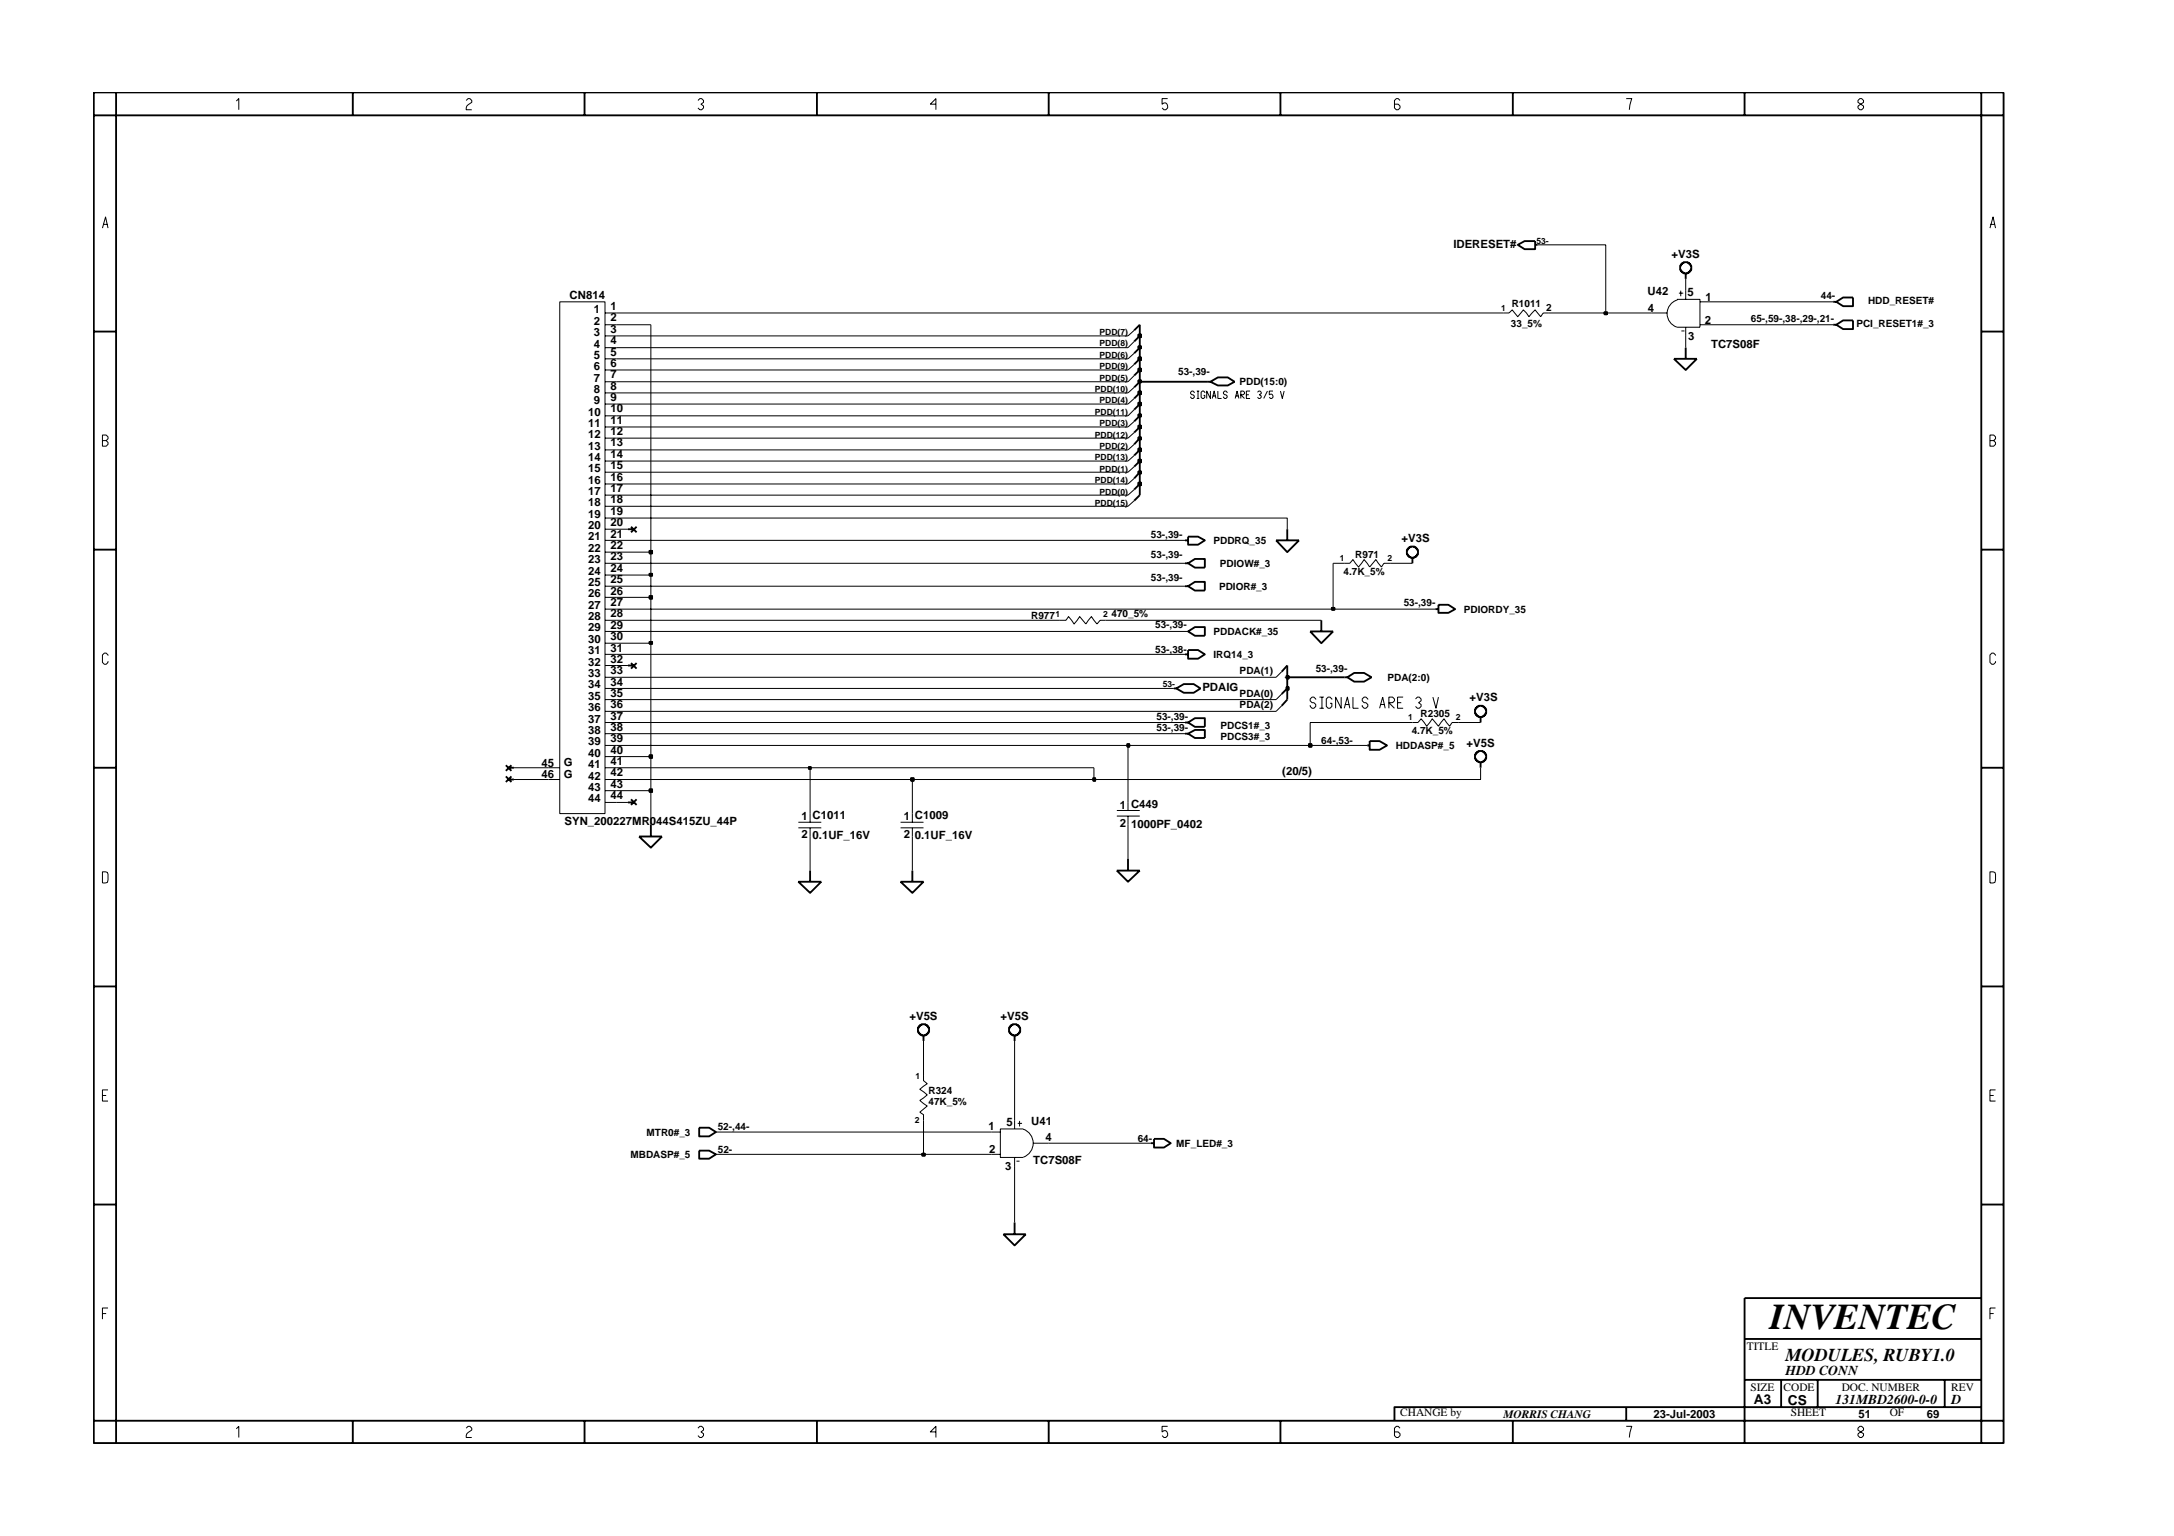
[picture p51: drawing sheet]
<svg xmlns="http://www.w3.org/2000/svg" width="297mm" height="210mm" viewBox="0 0 297 210" stroke-linecap="round" stroke-linejoin="round" font-family="sans-serif">
<defs><g id="words">
<text font-size="5" x="241.8" y="181.6">INVENTEC</text>
<text font-size="2.5" x="244" y="185.9">MODULES, RUBY1.0</text>
<g font-size="1.9">
<text x="239.6" y="191.9">A3</text>
<text x="244" y="187.9">HDD CONN</text>
<text x="244.3" y="192">CS</text>
<text x="250.8" y="191.9">131MBD2600-0-0</text>
<text x="266.6" y="191.9">D</text>
</g>
<g font-size="1.6">
<text x="198.6" y="33.9">IDERESET#</text>
<text x="228.4" y="35.2">+V3S</text>
<text x="77.8" y="40.9">CN814</text>
<text x="225.1" y="40.3">U42</text>
<text x="230.6" y="40.5">5</text>
<text x="233" y="41.1">1</text>
<text x="81.1" y="47.5">4</text>
<text x="81.1" y="45.9">3</text>
<text x="81.1" y="44.4">2</text>
<text x="81.1" y="42.8">1</text>
<text x="83.4" y="47">4</text>
<text x="83.4" y="45.5">3</text>
<text x="83.4" y="43.9">2</text>
<text x="83.4" y="42.4">1</text>
<text x="225.1" y="42.6">4</text>
<text x="230.7" y="46.5">3</text>
<text x="232.9" y="44.2">2</text>
<text x="233.8" y="47.5">TC7S08F</text>
<text x="81.1" y="49">5</text>
<text x="81.1" y="50.6">6</text>
<text x="81.1" y="52.2">7</text>
<text x="81.1" y="53.7">8</text>
<text x="83.4" y="48.7">5</text>
<text x="83.4" y="50.2">6</text>
<text x="83.4" y="51.7">7</text>
<text x="83.4" y="53.3">8</text>
<text x="80.4" y="56.8">10</text>
<text x="80.4" y="58.3">11</text>
<text x="80.4" y="59.9">12</text>
<text x="81.1" y="55.2">9</text>
<text x="83.4" y="54.8">9</text>
<text x="83.4" y="56.4">10</text>
<text x="83.4" y="58">11</text>
<text x="83.4" y="59.5">12</text>
<text x="80.4" y="63">14</text>
<text x="80.4" y="64.5">15</text>
<text x="80.4" y="61.5">13</text>
<text x="83.4" y="64.1">15</text>
<text x="83.4" y="65.7">16</text>
<text x="83.4" y="61">13</text>
<text x="83.4" y="62.6">14</text>
<text x="80.4" y="66.1">16</text>
<text x="80.4" y="67.7">17</text>
<text x="80.4" y="69.2">18</text>
<text x="80.4" y="70.8">19</text>
<text x="83.4" y="67.3">17</text>
<text x="83.4" y="68.8">18</text>
<text x="83.4" y="70.3">19</text>
<text x="83.4" y="71.9">20</text>
<text x="80.4" y="75.5">22</text>
<text x="80.4" y="77">23</text>
<text x="80.4" y="72.3">20</text>
<text x="80.4" y="73.8">21</text>
<text x="83.4" y="73.5">21</text>
<text x="83.4" y="75">22</text>
<text x="83.4" y="76.6">23</text>
<text x="191.5" y="74.1">+V3S</text>
<text x="80.4" y="78.6">24</text>
<text x="80.4" y="80.1">25</text>
<text x="80.4" y="81.6">26</text>
<text x="80.4" y="83.2">27</text>
<text x="83.4" y="78.1">24</text>
<text x="83.4" y="79.7">25</text>
<text x="83.4" y="81.3">26</text>
<text x="83.4" y="82.8">27</text>
<text x="80.4" y="86.3">29</text>
<text x="80.4" y="87.9">30</text>
<text x="80.4" y="89.4">31</text>
<text x="80.4" y="84.8">28</text>
<text x="83.4" y="87.4">30</text>
<text x="83.4" y="89">31</text>
<text x="83.4" y="84.4">28</text>
<text x="83.4" y="85.9">29</text>
<text x="80.4" y="90.9">32</text>
<text x="80.4" y="92.6">33</text>
<text x="80.4" y="94.1">34</text>
<text x="80.4" y="95.6">35</text>
<text x="83.4" y="90.6">32</text>
<text x="83.4" y="92.1">33</text>
<text x="83.4" y="93.7">34</text>
<text x="83.4" y="95.2">35</text>
<text x="164.3" y="94.5">PDAIG</text>
<text x="200.8" y="95.8">+V3S</text>
<text x="80.4" y="98.7">37</text>
<text x="80.4" y="100.3">38</text>
<text x="80.4" y="101.9">39</text>
<text x="80.4" y="97.2">36</text>
<text x="83.4" y="96.7">36</text>
<text x="83.4" y="98.4">37</text>
<text x="83.4" y="99.9">38</text>
<text x="83.4" y="101.4">39</text>
<text x="74" y="104.7">45</text>
<text x="74" y="106.4">46</text>
<text x="77.1" y="104.7">G</text>
<text x="77.1" y="106.3">G</text>
<text x="80.4" y="103.4">40</text>
<text x="80.4" y="104.9">41</text>
<text x="80.4" y="106.5">42</text>
<text x="83.4" y="103">40</text>
<text x="83.4" y="104.5">41</text>
<text x="83.4" y="106.1">42</text>
<text x="83.4" y="107.7">43</text>
<text x="175.2" y="105.9">(20/5)</text>
<text x="200.4" y="102">+V5S</text>
<text x="77.1" y="112.7">SYN_200227MR044S415ZU_44P</text>
<text x="80.4" y="108">43</text>
<text x="80.4" y="109.7">44</text>
<text x="83.4" y="109.2">44</text>
<text x="109.5" y="112.1">1 C1011</text>
<text x="123.5" y="112.1">1 C1009</text>
<text x="153" y="110.6">1 C449</text>
<text x="153" y="113">2</text>
<text x="154.5" y="113.1">1000PF_0402</text>
<text x="109.5" y="114.5">2</text>
<text x="111" y="114.7">0.1UF_16V</text>
<text x="123.5" y="114.5">2</text>
<text x="125" y="114.7">0.1UF_16V</text>
<text x="124.3" y="139.4">+V5S</text>
<text x="136.7" y="139.4">+V5S</text>
<text x="135.1" y="154.4">1</text>
<text x="137.5" y="153.9">5</text>
<text x="140.9" y="153.7">U41</text>
<text x="142.9" y="156">4</text>
<text x="135.1" y="157.6">2</text>
<text x="137.3" y="159.9">3</text>
<text x="141.2" y="159.1">TC7S08F</text>
<text x="238.7" y="184.4">TITLE</text>
<text x="239.2" y="190">SIZE</text>
<text x="243.7" y="190">CODE</text>
<text x="251.6" y="190">DOC. NUMBER</text>
<text x="266.6" y="190">REV</text>
<text x="191.3" y="193.5">CHANGE by</text>
<text x="205.4" y="193.7">MORRIS CHANG</text>
<text x="225.9" y="193.7">23-Jul-2003</text>
<text x="244.7" y="193.5">SHEET</text>
<text x="253.9" y="193.7">51</text>
<text x="258.2" y="193.5">OF</text>
<text x="263.3" y="193.7">69</text>
</g>
<g font-size="1.4">
<text x="248.8" y="40.9">44-</text>
<text x="255.2" y="41.6">HDD_RESET#</text>
<text x="206.4" y="44.7">33_5%</text>
<text x="206.5" y="42">R1011</text>
<text x="211.3" y="42.4">2</text>
<text x="239.2" y="44">65-,59-,38-,29-,21-</text>
<text x="253.6" y="44.7">PCI_RESET1#_3</text>
<text x="161" y="51.2">53-,39-</text>
<text x="169.4" y="52.7">PDD(15:0)</text>
<text x="157.2" y="73.5">53-,39-</text>
<text x="157.3" y="76.3">53-,39-</text>
<text x="165.8" y="74.3">PDDRQ_35</text>
<text x="166.7" y="77.5">PDIOW#_3</text>
<text x="185.2" y="76.2">R971</text>
<text x="157.3" y="79.3">53-,39-</text>
<text x="166.6" y="80.6">PDIOR#_3</text>
<text x="183.6" y="78.6">4.7K_5%</text>
<text x="191.8" y="82.8">53-,39-</text>
<text x="200" y="83.7">PDIORDY_35</text>
<text x="140.9" y="84.6">R977</text>
<text x="151.9" y="84.3">470_5%</text>
<text x="157.8" y="89.3">53-,38-</text>
<text x="157.8" y="85.8">53-,39-</text>
<text x="165.8" y="89.9">IRQ14_3</text>
<text x="165.8" y="86.8">PDDACK#_35</text>
<text x="169.4" y="95.3">PDA(0)</text>
<text x="169.4" y="92.1">PDA(1)</text>
<text x="179.8" y="91.8">53-,39-</text>
<text x="189.6" y="93.1">PDA(2:0)</text>
<text x="158" y="98.4">53-,39-</text>
<text x="158" y="99.9">53-,39-</text>
<text x="166.8" y="99.7">PDCS1#_3</text>
<text x="166.8" y="101.2">PDCS3#_3</text>
<text x="169.4" y="96.8">PDA(2)</text>
<text x="180.5" y="101.7">64-,53-</text>
<text x="192.9" y="100.3">4.7K_5%</text>
<text x="194.1" y="98">R2305</text>
<text x="190.7" y="102.4">HDDASP#_5</text>
<text x="126.9" y="149.5">R324</text>
<text x="88.3" y="155.2">MTR0#_3</text>
<text x="98.1" y="154.4">52-,44-</text>
<text x="126.9" y="151">47K_5%</text>
<text x="86.1" y="158.3">MBDASP#_5</text>
<text x="98.1" y="157.6">52-</text>
<text x="155.4" y="156.1">64-</text>
<text x="160.7" y="156.7">MF_LED#_3</text>
</g>
<g font-size="1.2">
<text x="209.9" y="33.3">53-</text>
<text x="150.2" y="47.3">PDD(8)</text>
<text x="150.2" y="45.8">PDD(7)</text>
<text x="205.1" y="42.4">1</text>
<text x="149.6" y="53.6">PDD(10)</text>
<text x="150.2" y="49">PDD(6)</text>
<text x="150.2" y="50.5">PDD(9)</text>
<text x="150.2" y="52">PDD(5)</text>
<text x="149.6" y="56.7">PDD(11)</text>
<text x="149.6" y="59.8">PDD(12)</text>
<text x="150.2" y="55.1">PDD(4)</text>
<text x="150.2" y="58.3">PDD(3)</text>
<text x="149.6" y="62.9">PDD(13)</text>
<text x="150.2" y="61.4">PDD(2)</text>
<text x="150.2" y="64.4">PDD(1)</text>
<text x="149.6" y="69.1">PDD(15)</text>
<text x="149.6" y="66.1">PDD(14)</text>
<text x="150.2" y="67.6">PDD(0)</text>
<text x="183.1" y="76.6">1</text>
<text x="189.6" y="76.6">2</text>
<text x="144.2" y="84.3">1</text>
<text x="150.7" y="84.3">2</text>
<text x="158.9" y="93.9">53-</text>
<text x="192.4" y="98.4">1</text>
<text x="198.9" y="98.4">2</text>
<text x="125.1" y="147.4">1</text>
<text x="125" y="153.5">2</text>
</g>
</g></defs>
<g fill="none" stroke="#000" stroke-width=".25">
<path d="M207.4 33.5l.9-.6h1.4v1.2h-1.4zM209.7 33.5h.4M229.9 35.9l.7-.1 .4 .4 .1 .6-.4 .5-.6 .1-.5-.4v-.7zM230.3 37.4v.7M155.7 56.8l-.7 .8M155.7 58.3l-.7 .8M155.7 50.6l-.7 .7M155.7 52.2l-.7 .7M155.7 53.7l-.7 .8M155.7 55.2l-.7 .8M155.7 44.4l-.7 .7M155.7 45.9l-.7 .8"/>
<path d="M155.7 59.9l-.7 .8M155.7 47.5l-.7 .8M155.7 49l-.7 .8M165 52.2h.4M165.4 52.2l1-.6h1.4l.9 .6-.9 .5h-1.4zM228.7 49h3.1l-1.5 1.6zM230.3 47.5v1.5M250.5 41.2h.4M250.5 44.4h.4M250.9 41.2l.9-.5h1.4v1.1h-1.4zM250.9 44.4l.9-.6h1.4v1.2h-1.4zM85.8 72.3h.8"/>
<path d="M86.2 72l.8 .7M87 72l-.8 .7M155.7 67.7l-.7 .7M155.7 64.5l-.7 .9M155.7 66.1l-.7 .8M155.7 61.5l-.7 .7M155.7 63l-.7 .8M161.9 73.8h.4M161.9 77h.4M162.3 73.3h1.4l.9 .5-.9 .6h-1.4zM162.3 77l1-.6h1.3v1.2h-1.3zM174.4 73.8h3.1l-1.6 1.7z"/>
<path d="M175.9 72.3v1.5M192.3 75l.3-.1a.72 .72 0 0 1 .9 0l.2 .3v.5l-.5 .5h-.5l-.4-.3v-.2h-.1zM193 76.2v.8M85.8 90.9h.8M86.2 90.6l.8 .8M87 90.6l-.8 .8M160.4 94.1h.3M160.7 94.1l1-.6h1.4l.9 .6-.9 .6h-1.4zM161.9 89.4h.4M161.9 98.7h.4M161.9 80.1h.4M162.3 88.8h1.4l.9 .6-.9 .6h-1.4z"/>
<path d="M162.3 98.7l1-.6h1.3v1.2h-1.3zM162.3 86.3l1-.6h1.3v1.2h-1.3zM162.3 80.1l1-.6h1.3v1.2h-1.3zM175.9 94.1l-.8 .7M175.9 95.6l-.8 .8M175.9 90.9l-.8 .9M179 86.3h3.1l-1.6 1.6zM180.5 84.8v1.5M183.7 92.6h.4M184.1 92.6l.9-.6h1.4l1 .6-1 .5h-1.4zM196.1 83.2h.4M196.5 82.6h1.4l.9 .6-.9 .5h-1.4z"/>
<path d="M201.6 96.8l.3-.2a.72 .72 0 0 1 .9 0l.3 .4v.5l-.5 .5h-.6l-.4-.4v-.1h-.1zM202.3 98v.7M69.1 104.6l.8 .7M69.1 106.1l.8 .8M69.5 104.9h.7M69.5 106.5h.7M69.9 104.6l-.8 .7M69.9 106.1l-.8 .8M85.8 109.7h.8M86.2 109.2l.8 .8M87 109.2l-.8 .8M87.3 114.3h3.2l-1.6 1.5z"/>
<path d="M88.9 112.7v1.6M110.7 119v1.5M124.7 119v1.5M152.6 119h3.1l-1.6 1.5zM154.1 117.4v1.6M161.9 100.3h.4M162.3 100.3l1-.5h1.3v1.1h-1.3zM186.8 101.9h.3M187.1 101.3h1.4l1 .6-1 .6h-1.4zM201.6 103l.3-.2a.72 .72 0 0 1 .9 0l.3 .3v.5l-.5 .6h-.6l-.4-.4v-.2h-.1zM202.3 104.2v.7M109.1 120.5h3.1l-1.5 1.5z"/>
<path d="M123 120.5h3.2l-1.5 1.5zM95.5 154.1h1.4l.9 .6-.9 .6h-1.4zM95.5 157.2h1.4l.9 .5-.9 .6h-1.4zM125.6 140.2l.2-.1a.72 .72 0 0 1 .9 0l.2 .4v.5l-.5 .5h-.5l-.4-.3-.1-.7h.1zM126.2 141.5v.8M138 140.2l.2-.1a.72 .72 0 0 1 .9 0l.3 .4v.5l-.5 .5h-.5l-.4-.3-.1-.7h.1zM138.6 141.5v.8M157.3 156.2h.4M157.7 155.6h1.3l1 .6-1 .6h-1.3zM137.1 168.7h3.1l-1.6 1.5zM138.6 167.1v1.6"/>
</g>
<g fill="none" stroke="#000" stroke-width=".14">
<path d="M229.6 39.7v.8M230.3 39.7v1.2M76.5 41.2h6.2v70h-6.2zM82.7 44.4h1.6M82.7 42.8h1.6M82.7 47.5h1.6M82.7 45.9h1.6M82.7 50.6h1.6M82.7 49h1.6M82.7 53.7h1.6M82.7 52.2h1.6M82.7 56.8h1.6"/>
<path d="M82.7 55.2h1.6M82.7 59.9h1.6M82.7 58.3h1.6M155 57.6l-.9 .7M155 59.1l-.9 .8M155 51.3l-.9 .9M155 52.9l-.9 .8M155 54.5l-.9 .7M155 56l-.9 .8M155 45.1l-.9 .8M155 46.7l-.9 .8M155 48.3l-.9 .7"/>
<path d="M155 49.8l-.9 .8M205.4 42.8h.8l.4-.5 .8 1 .7-1 .8 1 .8-1 .8 1 .3-.5h.8M225.7 42.8h2.1M229.1 40.9h3.2v3.8h-3.2a1.95 1.95 0 0 1-1.3-1.9 1.95 1.95 0 0 1 1.4-1.8M229.4 40.1h.6M229.7 45.2h.5M230.3 44.7v1.2M232.3 44.4h1.1M232.3 41.2h1.1M82.7 63h1.6M82.7 61.5h1.6M82.7 66.1h1.6"/>
<path d="M82.7 64.5h1.6M82.7 69.2h1.6M82.7 67.7h1.6M82.7 72.3h1.6M82.7 70.8h1.6M82.7 75.5h1.6M82.7 73.8h1.6M82.7 78.6h1.6M82.7 77h1.6M155 68.4l-.9 .8M155 65.4l-.9 .7M155 66.9l-.9 .8"/>
<path d="M155 60.7l-.9 .8M155 62.2l-.9 .8M155 63.8l-.9 .7M183.7 77h.7l.5-.5 .7 1 .8-1 .7 1 .9-1 .8 1 .3-.5h.8M82.7 81.6h1.6M82.7 80.1h1.6M82.7 84.8h1.6M82.7 83.2h1.6M82.7 87.9h1.6M82.7 86.3h1.6M82.7 90.9h1.6M82.7 89.4h1.6"/>
<path d="M82.7 94.1h1.6M82.7 92.6h1.6M82.7 97.2h1.6M82.7 95.6h1.6M82.7 98.7h1.6M144.8 84.8h.9l.3-.5 .8 1 .7-1 .9 1 .7-1 .8 1 .4-.5h.8M161.9 86.3h.4M175.1 94.8l-.7 .8M175.1 96.4l-.7 .8M175.1 91.8l-.7 .8M175.5 92.6h.4M193 98.7h.7l.5-.5 .7 1 .8-1 .8 1 .8-1 .8 1 .3-.5h.8"/>
<path d="M75 104.9h1.5M75 106.5h1.5M82.7 100.3h1.6M82.7 103.4h1.6M82.7 101.9h1.6M82.7 104.9h1.6M82.7 106.5h1.6M82.7 108h1.6M82.7 109.7h1.6M109.1 112.4h3.1M109.1 113.1h3.1M110.7 111.2v1.2"/>
<path d="M110.7 113.1v1.2M123 112.4h3.2M123 113.1h3.2M124.7 111.2v1.2M124.7 113.1v1.2M152.6 110.8h3.1M152.6 111.5h3.1M154.1 109.7v1.1M154.1 111.5v1.2M97.8 154.7h.4M97.8 157.7h28.4M126.2 146.9v.8l.5 .4-1 .8 1 .7-1 .8 1 .7-1 .9 .5 .3v.8"/>
<path d="M135.5 154.7h1.2M135.5 157.7h1.2M138.6 153.1v1.2M138.6 158.2v8.9M138.9 158.7h.4M139.1 153.5h.5M139.3 153.2v.7M139.8 158.1a2.05 2.05 0 0 0 1.4-1.9 2.05 2.05 0 0 0-1.4-1.9h-3.1v3.9h3.1M141.2 156.2h2.1"/>
</g>
<path d="M126 157.7h.4v.2h-.4z" fill-rule="evenodd" fill="#c2c2c2" stroke="#000" stroke-width=".25"/>
<path d="M126 157.7h.4v.2h-.4z" fill="none" stroke="#000" stroke-width=".25"/>
<g fill="none" stroke="#000" stroke-width=".14">
<path d="M84.3 108h4.6v4.7M84.3 109.7h1.5M110.7 104.9v6.3M110.7 114.3v4.7M124.7 106.5v4.7M124.7 114.3v4.7M154.1 101.9v7.8M154.1 112.7v4.7M98.2 154.7h37.3M126.2 153.1v4.6h9.3M126.2 142.3v4.6M138.6 142.3v10.8"/>
<path d="M143.3 156.2h14"/>
</g>
<path d="M88.8 107.9h.3v.3h-.3z" fill-rule="evenodd" fill="#c2c2c2" stroke="#000" stroke-width=".25"/>
<path d="M88.8 107.9h.3v.3h-.3z" fill="none" stroke="#000" stroke-width=".25"/>
<path d="M70.2 106.5h4.8M84.3 106.5h40.4M88.9 103.4v4.6" fill="none" stroke="#000" stroke-width=".14"/>
<path d="M124.5 106.4h.3v.3h-.3z" fill-rule="evenodd" fill="#c2c2c2" stroke="#000" stroke-width=".25"/>
<path d="M124.5 106.4h.3v.3h-.3z" fill="none" stroke="#000" stroke-width=".25"/>
<path d="M124.7 106.5h24.8" fill="none" stroke="#000" stroke-width=".14"/>
<path d="M149.4 106.4h.2v.3h-.2z" fill-rule="evenodd" fill="#c2c2c2" stroke="#000" stroke-width=".25"/>
<path d="M149.4 106.4h.2v.3h-.2z" fill="none" stroke="#000" stroke-width=".25"/>
<path d="M70.2 104.9h4.8M84.3 104.9h26.4M149.5 104.9v1.6h52.8v-1.6" fill="none" stroke="#000" stroke-width=".14"/>
<path d="M110.5 104.8h.3v.3h-.3z" fill-rule="evenodd" fill="#c2c2c2" stroke="#000" stroke-width=".25"/>
<path d="M110.5 104.8h.3v.3h-.3z" fill="none" stroke="#000" stroke-width=".25"/>
<path d="M84.3 103.4h4.6M110.7 104.9h38.8" fill="none" stroke="#000" stroke-width=".14"/>
<path d="M88.8 103.2h.3v.4h-.3z" fill-rule="evenodd" fill="#c2c2c2" stroke="#000" stroke-width=".25"/>
<path d="M88.8 103.2h.3v.4h-.3z" fill="none" stroke="#000" stroke-width=".25"/>
<path d="M88.9 87.9v15.5M84.3 101.9h69.8" fill="none" stroke="#000" stroke-width=".14"/>
<path d="M154 101.7h.3v.3h-.3z" fill-rule="evenodd" fill="#c2c2c2" stroke="#000" stroke-width=".25"/>
<path d="M154 101.7h.3v.3h-.3z" fill="none" stroke="#000" stroke-width=".25"/>
<path d="M154.1 101.9h24.9" fill="none" stroke="#000" stroke-width=".14"/>
<path d="M178.8 101.7h.4v.3h-.4z" fill-rule="evenodd" fill="#c2c2c2" stroke="#000" stroke-width=".25"/>
<path d="M175.9 94.1v1.5M178.8 101.7h.4v.3h-.4z" fill="none" stroke="#000" stroke-width=".25"/>
<path d="M84.3 98.7h77.6M84.3 97.2h90.1M84.3 95.6h90.1M84.3 94.1h76.1M193 98.7h-14v3.2h7.8M199.2 98.7h3.1M84.3 100.3h77.6" fill="none" stroke="#000" stroke-width=".14"/>
<path d="M175.8 93.9h.3v.3h-.3z" fill-rule="evenodd" fill="#c2c2c2" stroke="#000" stroke-width=".25"/>
<path d="M175.8 93.9h.3v.3h-.3zM175.9 92.6v1.5" fill="none" stroke="#000" stroke-width=".25"/>
<path d="M84.3 92.6h90.1" fill="none" stroke="#000" stroke-width=".14"/>
<path d="M175.8 92.4h.3v.3h-.3z" fill-rule="evenodd" fill="#c2c2c2" stroke="#000" stroke-width=".25"/>
<path d="M175.8 92.4h.3v.3h-.3zM175.9 90.9v1.7h7.8" fill="none" stroke="#000" stroke-width=".25"/>
<path d="M84.3 90.9h1.5M84.3 89.4h77.6M84.3 87.9h4.6" fill="none" stroke="#000" stroke-width=".14"/>
<path d="M88.8 87.7h.3v.3h-.3z" fill-rule="evenodd" fill="#c2c2c2" stroke="#000" stroke-width=".25"/>
<path d="M88.8 87.7h.3v.3h-.3z" fill="none" stroke="#000" stroke-width=".25"/>
<path d="M84.3 86.3h77.6M84.3 84.8h60.5M84.3 83.2h97.8M88.9 81.6v6.3M151.1 84.8h29.4" fill="none" stroke="#000" stroke-width=".14"/>
<path d="M182 83.1h.3v.2h-.3z" fill-rule="evenodd" fill="#c2c2c2" stroke="#000" stroke-width=".25"/>
<path d="M182 83.1h.3v.2h-.3z" fill="none" stroke="#000" stroke-width=".25"/>
<path d="M182.1 77v6.2h14M84.3 81.6h4.6" fill="none" stroke="#000" stroke-width=".14"/>
<path d="M88.8 81.5h.3v.3h-.3z" fill-rule="evenodd" fill="#c2c2c2" stroke="#000" stroke-width=".25"/>
<path d="M88.8 81.5h.3v.3h-.3z" fill="none" stroke="#000" stroke-width=".25"/>
<path d="M84.3 78.6h4.6v3M84.3 80.1h77.6" fill="none" stroke="#000" stroke-width=".14"/>
<path d="M88.8 78.4h.3v.3h-.3z" fill-rule="evenodd" fill="#c2c2c2" stroke="#000" stroke-width=".25"/>
<path d="M88.8 78.4h.3v.3h-.3z" fill="none" stroke="#000" stroke-width=".25"/>
<path d="M84.3 75.5h4.6v3.1M84.3 77h77.6M182.1 77h1.6M189.9 77h3.1" fill="none" stroke="#000" stroke-width=".14"/>
<path d="M88.8 75.3h.3v.3h-.3z" fill-rule="evenodd" fill="#c2c2c2" stroke="#000" stroke-width=".25"/>
<path d="M88.8 75.3h.3v.3h-.3zM155.7 66.1v1.6" fill="none" stroke="#000" stroke-width=".25"/>
<path d="M88.9 44.4v31.1M84.3 70.8h91.6v1.5M84.3 73.8h77.6M84.3 72.3h1.5M84.3 69.2h69.8M84.3 67.7h69.8M84.3 66.1h69.8" fill="none" stroke="#000" stroke-width=".14"/>
<path d="M155.6 66h.3v.3h-.3z" fill-rule="evenodd" fill="#c2c2c2" stroke="#000" stroke-width=".25"/>
<path d="M155.6 66h.3v.3h-.3zM155.7 64.5v1.6" fill="none" stroke="#000" stroke-width=".25"/>
<path d="M84.3 64.5h69.8" fill="none" stroke="#000" stroke-width=".14"/>
<path d="M155.6 64.4h.3v.3h-.3z" fill-rule="evenodd" fill="#c2c2c2" stroke="#000" stroke-width=".25"/>
<path d="M155.6 64.4h.3v.3h-.3zM155.7 63v1.5" fill="none" stroke="#000" stroke-width=".25"/>
<path d="M84.3 63h69.8" fill="none" stroke="#000" stroke-width=".14"/>
<path d="M155.6 62.8h.3v.4h-.3z" fill-rule="evenodd" fill="#c2c2c2" stroke="#000" stroke-width=".25"/>
<path d="M155.6 62.8h.3v.4h-.3zM155.7 61.5v1.5" fill="none" stroke="#000" stroke-width=".25"/>
<path d="M84.3 61.5h69.8" fill="none" stroke="#000" stroke-width=".14"/>
<path d="M155.6 61.3h.3v.4h-.3z" fill-rule="evenodd" fill="#c2c2c2" stroke="#000" stroke-width=".25"/>
<path d="M155.7 59.9v1.6M155.6 61.3h.3v.4h-.3z" fill="none" stroke="#000" stroke-width=".25"/>
<path d="M84.3 59.9h69.8" fill="none" stroke="#000" stroke-width=".14"/>
<path d="M155.6 59.8h.3v.2h-.3z" fill-rule="evenodd" fill="#c2c2c2" stroke="#000" stroke-width=".25"/>
<path d="M155.6 59.8h.3v.2h-.3zM155.7 58.3v1.6" fill="none" stroke="#000" stroke-width=".25"/>
<path d="M84.3 58.3h69.8" fill="none" stroke="#000" stroke-width=".14"/>
<path d="M155.6 58.2h.3v.3h-.3z" fill-rule="evenodd" fill="#c2c2c2" stroke="#000" stroke-width=".25"/>
<path d="M155.6 58.2h.3v.3h-.3zM155.7 56.8v1.5" fill="none" stroke="#000" stroke-width=".25"/>
<path d="M84.3 56.8h69.8" fill="none" stroke="#000" stroke-width=".14"/>
<path d="M155.6 56.7h.3v.2h-.3z" fill-rule="evenodd" fill="#c2c2c2" stroke="#000" stroke-width=".25"/>
<path d="M155.6 56.7h.3v.2h-.3zM155.7 55.2v1.6" fill="none" stroke="#000" stroke-width=".25"/>
<path d="M84.3 55.2h69.8" fill="none" stroke="#000" stroke-width=".14"/>
<path d="M155.6 55h.3v.4h-.3z" fill-rule="evenodd" fill="#c2c2c2" stroke="#000" stroke-width=".25"/>
<path d="M155.6 55h.3v.4h-.3zM155.7 53.7v1.5" fill="none" stroke="#000" stroke-width=".25"/>
<path d="M84.3 53.7h69.8" fill="none" stroke="#000" stroke-width=".14"/>
<path d="M155.6 53.5h.3v.4h-.3z" fill-rule="evenodd" fill="#c2c2c2" stroke="#000" stroke-width=".25"/>
<path d="M155.6 53.5h.3v.4h-.3zM155.7 52.2v1.5" fill="none" stroke="#000" stroke-width=".25"/>
<path d="M84.3 52.2h69.8" fill="none" stroke="#000" stroke-width=".14"/>
<path d="M155.6 52h.3v.3h-.3z" fill-rule="evenodd" fill="#c2c2c2" stroke="#000" stroke-width=".25"/>
<path d="M155.6 52h.3v.3h-.3zM155.7 50.6v1.6h9.3" fill="none" stroke="#000" stroke-width=".25"/>
<path d="M84.3 50.6h69.8" fill="none" stroke="#000" stroke-width=".14"/>
<path d="M155.6 50.4h.3v.3h-.3z" fill-rule="evenodd" fill="#c2c2c2" stroke="#000" stroke-width=".25"/>
<path d="M155.6 50.4h.3v.3h-.3zM155.7 49v1.6" fill="none" stroke="#000" stroke-width=".25"/>
<path d="M84.3 49h69.8" fill="none" stroke="#000" stroke-width=".14"/>
<path d="M155.6 48.9h.3v.3h-.3z" fill-rule="evenodd" fill="#c2c2c2" stroke="#000" stroke-width=".25"/>
<path d="M155.6 48.9h.3v.3h-.3zM155.7 47.5v1.5" fill="none" stroke="#000" stroke-width=".25"/>
<path d="M84.3 47.5h69.8" fill="none" stroke="#000" stroke-width=".14"/>
<path d="M155.6 47.3h.3v.3h-.3z" fill-rule="evenodd" fill="#c2c2c2" stroke="#000" stroke-width=".25"/>
<path d="M155.6 47.3h.3v.3h-.3zM155.7 45.9v1.6" fill="none" stroke="#000" stroke-width=".25"/>
<path d="M84.3 45.9h69.8M230.3 45.9v1.6" fill="none" stroke="#000" stroke-width=".14"/>
<path d="M155.6 45.7h.3v.4h-.3z" fill-rule="evenodd" fill="#c2c2c2" stroke="#000" stroke-width=".25"/>
<path d="M155.6 45.7h.3v.4h-.3zM155.7 44.4v1.5" fill="none" stroke="#000" stroke-width=".25"/>
<path d="M84.3 44.4h4.6M84.3 42.8h121.1M211.6 42.8h7.8M233.4 44.4h17.1" fill="none" stroke="#000" stroke-width=".14"/>
<path d="M219.2 42.7h.4v.2h-.4z" fill-rule="evenodd" fill="#c2c2c2" stroke="#000" stroke-width=".25"/>
<g fill="none" stroke="#000" stroke-width=".25">
<path d="M12.8 12.6h261v184.6h-261zM12.8 15.8h261M15.9 12.6v184.6M48.2 12.6v3.2M79.9 12.6v3.2M111.6 12.6v3.2M143.3 12.6v3.2M174.9 12.6v3.2M206.7 12.6v3.2M238.4 12.6v3.2M270.7 12.6v184.6M12.8 45.3h3.1"/>
<path d="M219.2 42.7h.4v.2h-.4zM270.7 45.3h3.1M12.8 75.1h3.1M270.7 75.1h3.1M12.8 104.9h3.1M270.7 104.9h3.1M12.8 134.8h3.1M270.7 134.8h3.1M12.8 164.6h3.1M270.7 164.6h3.1M270.7 177.4h-32.3v19.8M12.8 194.2h261"/>
<path d="M48.2 194.2v3M79.9 194.2v3M111.6 194.2v3M143.3 194.2v3M174.9 194.2v3M206.7 194.2v3M222.2 192.3v1.9M238.4 183h32.3M238.4 188.6h32.3M243.4 188.6v3.7M248.4 188.6v3.7M265.7 188.6v3.7"/>
<path d="M270.7 192.3h-80.2v1.9"/>
</g>
<g fill="none" stroke="#000" stroke-width=".14">
<path d="M32.3 13.8l.3-.3v1.5M63.7 13.7l.3-.2h.2l.3 .2v.3l-.5 .3-.3 .4v.3h.8M95.4 13.7l.2-.2h.3l.2 .2v.3l-.3 .2 .3 .3v.2l-.2 .3h-.3l-.2-.3M127.9 14.2h-.8l.8-.7v1.5M159.5 13.5h-.7v.7l.2-.1a.5 .5 0 0 1 .5 .6l-.2 .3h-.3l-.2-.3M191.3 13.7l-.3-.2h-.2l-.3 .2v1l.3 .3h.2l.3-.3v-.2l-.3-.3h-.5M222.2 13.5h.8l-.4 1.5M253.9 13.7l.2-.2h.3l.2 .2v.3l-.7 .5v.2l.2 .3h.3l.2-.3v-.2l-.7-.5zM14 31.2l.4-1.6 .4 1.6M14.1 30.7h.6M210.1 33.5h9.3v9.3h6.3M230.3 38.1v1.6"/>
<path d="M271.9 31.2l.4-1.6 .4 1.6M272 30.7h.6M14 59.5h.5l.3 .2v.3l-.3 .2 .3 .3v.2l-.3 .3h-.5zM163.2 53.7l-.2-.3h-.2l-.1 .2v.2l.5 .3v.2l-.2 .2h-.2l-.1-.3M163.5 53.4h.4M163.5 54.5h.4M163.7 53.4v1.1M164.6 53.7l-.1-.3h-.2l-.2 .2v.7l.2 .2h.2l.1-.2v-.3h-.1M165.4 53.4v1.1l-.5-1.1v1.1M165.6 54.5l.3-1.1 .2 1.1M165.7 54.1h.4M166.4 53.4v1.1h.5"/>
<path d="M167.7 53.7l-.2-.3h-.2l-.1 .2v.2l.5 .3v.2l-.2 .2h-.2l-.1-.3M168.8 54.5l.2-1.1 .3 1.1M168.9 54.1h.3M169.5 54.5v-1.1h.4l.1 .2v.2l-.1 .1h-.4l.5 .6M170.3 53.9h.3M170.8 53.4h-.5v1.1h.5M171.8 53.6l.2-.2h.2l.1 .2v.2l-.2 .1 .2 .2v.2l-.1 .2h-.2l-.2-.2M173.2 53.4l-.5 1.1M173.9 53.4h-.5v.5h.4l.1 .4-.1 .2h-.2l-.2-.2M174.9 53.4l.3 1.1 .3-1.1M233.4 41.2h17.1M14 60.2h.5"/>
<path d="M271.9 60.2h.5l.3-.2v-.3l-.3-.2h-.5v1.5h.5l.3-.3v-.2l-.3-.3M14.8 89.6l-.3-.3h-.2l-.3 .2v1l.3 .3h.2l.3-.3v-.1M179.8 95.6l-.3-.3h-.2l-.3 .2v.3l.3 .2h.2l.3 .3v.2l-.3 .3h-.2l-.3-.3v-.1M180.3 95.3h.6M180.3 96.8h.6M180.6 95.3v1.5M182 95.6l-.3-.3h-.2l-.3 .2v1l.3 .3h.2l.3-.3v-.4h-.3M183.2 95.3v1.5l-.7-1.5v1.5M183.7 96.8l.4-1.5 .3 1.5M183.8 96.3h.5M184.9 95.3v1.5h.7M186.9 95.6l-.3-.3h-.2l-.3 .2v.3l.3 .2h.2l.3 .3v.2l-.3 .3h-.2l-.3-.3v-.1"/>
<path d="M188.5 96.8l.4-1.5 .4 1.5M188.6 96.3h.6M189.8 96.8v-1.5h.5l.2 .2v.3l-.2 .2h-.5l.7 .8M191 96h.5M191.7 95.3h-.7v1.5h.7M193.4 95.5l.3-.2h.2l.3 .2v.3l-.4 .2 .4 .3v.2l-.3 .3h-.2l-.3-.3M195.8 95.3l.4 1.5 .3-1.5M272.7 89.6l-.3-.3h-.3l-.2 .2v1l.2 .3h.3l.3-.3v-.1M14 119.1l.7 .1 .1 .3-.1 1.1-.7 .1zM271.9 119.1l.7 .1 .1 .3-.1 1.1-.7 .1zM14 149.7h.5M14.8 148.9h-.8v1.6h.8"/>
<path d="M271.9 149.7h.5M272.7 148.9h-.8v1.6h.8M14 179.5h.5M14.8 178.7h-.8v1.6M271.9 179.5h.5M272.7 178.7h-.8v1.6M32.3 195.3l.3-.4v1.5M63.7 195.2l.3-.3h.2l.3 .3v.2l-.7 .5-.1 .3v.2h.8M95.4 195.2l.2-.3h.3l.2 .3v.2l-.3 .3 .3 .2v.3l-.2 .2h-.3l-.2-.2M127.9 195.7h-.8l.8-.8v1.5M159.5 194.9h-.7v.8l.2-.2a.5 .5 0 0 1 .5 .7l-.2 .2h-.3l-.2-.2M191.3 195.2l-.3-.3h-.2l-.3 .3v1l.3 .2h.2l.3-.2v-.3l-.3-.2h-.5"/>
<path d="M222.2 194.9h.8l-.4 1.5M254.1 194.9l-.2 .3v.2l.7 .5v.3l-.2 .2h-.3l-.2-.2v-.3l.7-.5v-.2l-.2-.3z"/>
</g>
<use href="#words"/>
</svg>
